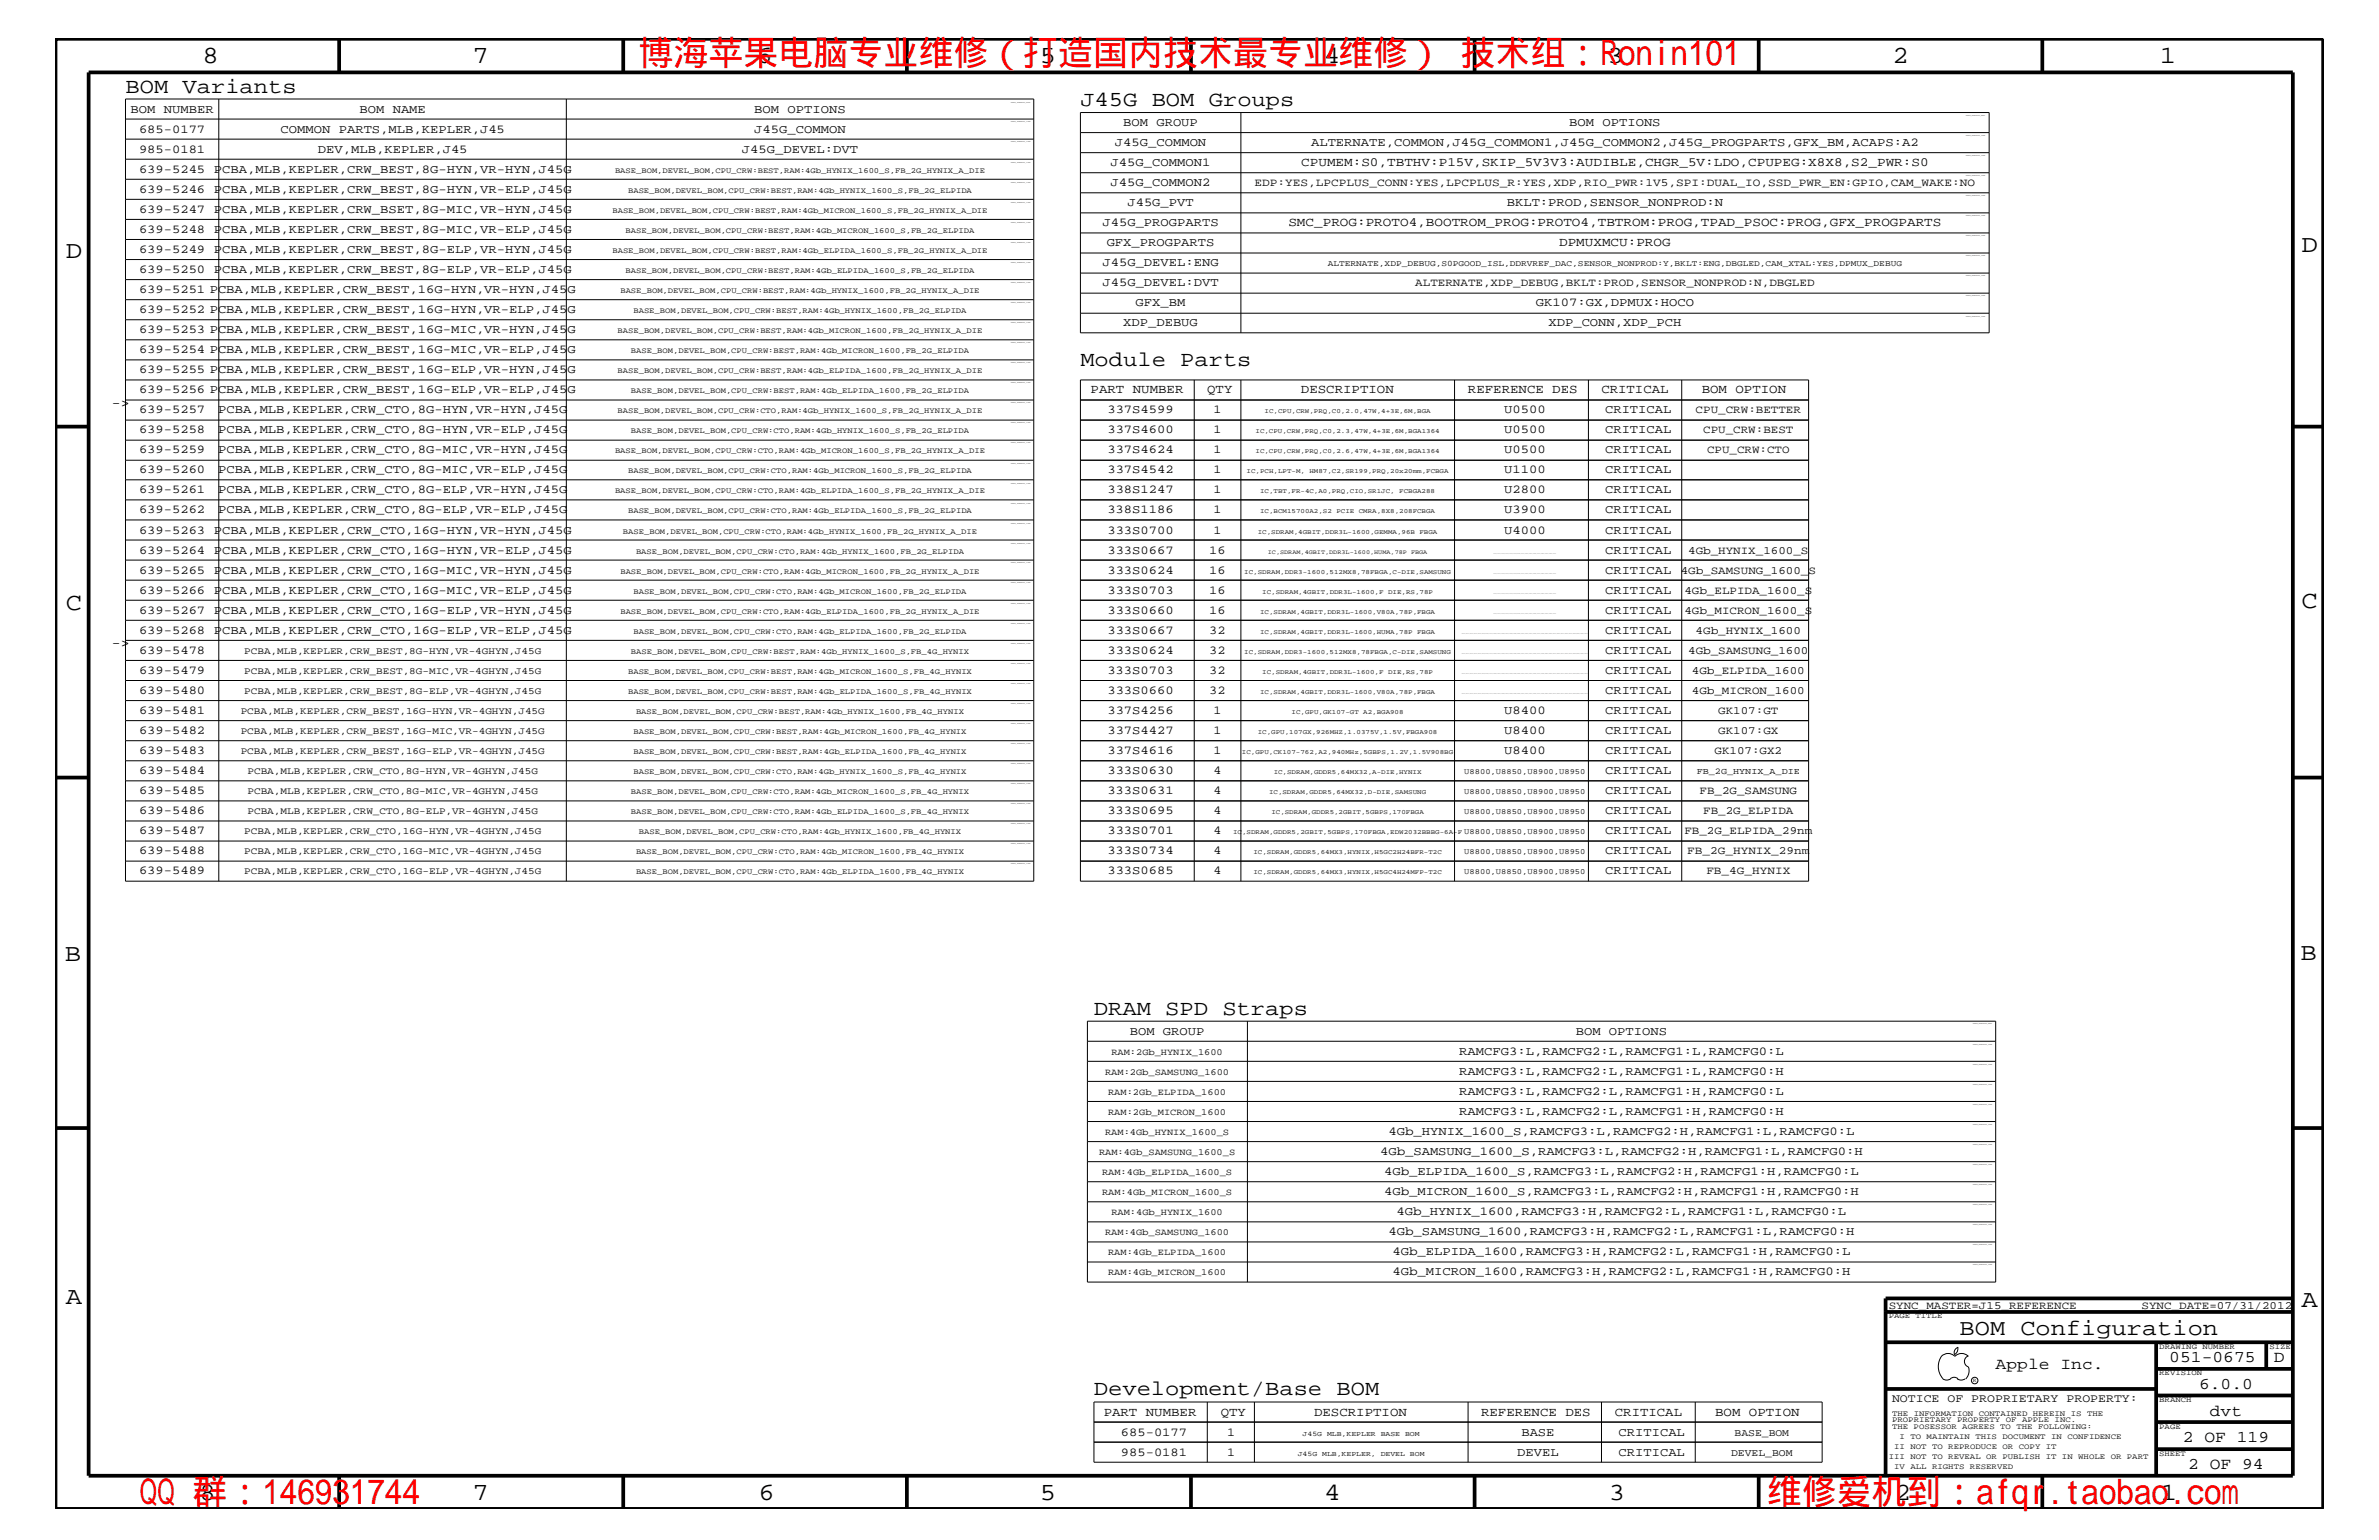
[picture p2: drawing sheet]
<svg xmlns="http://www.w3.org/2000/svg" width="432mm" height="279mm" viewBox="0 0 432 279" stroke-linecap="round" stroke-linejoin="round" font-family="sans-serif">
<defs><g id="words">
<g font-size="6.3" fill="#f00">
<text x="115.9" y="11.9">博海苹果电脑专业维修（打造国内技术最专业维修） 技术组：Ronin101</text>
<text x="25.4" y="272.9">QQ 群：146931744</text>
<text x="320.7" y="272.9">维修爱机到：afqr.taobao.com</text>
</g>
<g font-size="4.5">
<text x="36.7" y="11.5">8</text>
<text x="85.8" y="11.5">7</text>
<text x="137.3" y="11.5">6</text>
<text x="188.7" y="11.5">5</text>
<text x="240.3" y="11.5">4</text>
<text x="291.8" y="11.5">3</text>
<text x="343.5" y="11.5">2</text>
<text x="392" y="11.5">1</text>
<text x="11.9" y="46.8">D</text>
<text x="417.7" y="45.7">D</text>
<text x="11.9" y="110.6">C</text>
<text x="417.7" y="110.3">C</text>
<text x="11.8" y="174.3">B</text>
<text x="417.6" y="174.2">B</text>
<text x="11.9" y="236.7">A</text>
<text x="417.7" y="237.1">A</text>
<text x="36.2" y="272.1">8</text>
<text x="85.8" y="272.1">7</text>
<text x="137.7" y="272.1">6</text>
<text x="188.7" y="272.1">5</text>
<text x="240.4" y="272.1">4</text>
<text x="292" y="272.1">3</text>
<text x="343.9" y="272.1">2</text>
<text x="392.2" y="272.1">1</text>
</g>
<text font-size="4.1" x="355.7" y="242.3">BOM Configuration</text>
<g font-size="3.9">
<text x="22.8" y="16.8">BOM Variants</text>
<text x="196.1" y="19.2">J45G BOM Groups</text>
<text x="196.1" y="66.5">Module Parts</text>
<text x="198.5" y="184.1">DRAM SPD Straps</text>
<text x="198.5" y="253.2">Development/Base BOM</text>
</g>
<g font-size="3">
<text x="362.2" y="248.4">Apple Inc.</text>
<text x="393.7" y="247.1">051-0675</text>
<text x="399.2" y="252">6.0.0</text>
<text x="412.7" y="247.1">D</text>
<text x="401.1" y="256.8">dvt</text>
<text x="396.2" y="261.6">2 OF 119</text>
<text x="397.2" y="266.6">2 OF 94</text>
</g>
<g font-size="2.5">
<text x="20.3" y="73.8">-&gt;</text>
<text x="20.3" y="117.4">-&gt;</text>
</g>
<g font-size="2.3">
<text x="236.2" y="30.2">CPUMEM:S0,TBTHV:P15V,SKIP_5V3V3:AUDIBLE,CHGR_5V:LDO,CPUPEG:X8X8,S2_PWR:S0</text>
<text x="233.8" y="41">SMC_PROG:PROTO4,BOOTROM_PROG:PROTO4,TBTROM:PROG,TPAD_PSOC:PROG,GFX_PROGPARTS</text>
<text x="283" y="44.6">DPMUXMCU:PROG</text>
<text x="198" y="71.3">PART NUMBER</text>
<text x="219.1" y="71.3">QTY</text>
<text x="236.1" y="71.3">DESCRIPTION</text>
<text x="266.4" y="71.3">REFERENCE DES</text>
<text x="290.7" y="71.3">CRITICAL</text>
<text x="308.9" y="71.3">BOM OPTION</text>
<text x="200.3" y="256.8">PART NUMBER</text>
<text x="221.6" y="256.8">QTY</text>
<text x="238.5" y="256.8">DESCRIPTION</text>
<text x="268.8" y="256.8">REFERENCE DES</text>
<text x="293.1" y="256.8">CRITICAL</text>
<text x="311.3" y="256.8">BOM OPTION</text>
</g>
<g font-size="2.2">
<text x="23.7" y="20.4">BOM NUMBER</text>
<text x="65.3" y="20.4">BOM NAME</text>
<text x="136.9" y="20.4">BOM OPTIONS</text>
<text x="203.9" y="22.9">BOM GROUP</text>
<text x="284.8" y="22.9">BOM OPTIONS</text>
<text x="25.2" y="24.1">685-0177</text>
<text x="25.2" y="27.7">985-0181</text>
<text x="50.9" y="24.1">COMMON PARTS,MLB,KEPLER,J45</text>
<text x="57.7" y="27.7">DEV,MLB,KEPLER,J45</text>
<text x="134.7" y="27.7">J45G_DEVEL:DVT</text>
<text x="136.9" y="24.1">J45G_COMMON</text>
<text x="202.4" y="26.5">J45G_COMMON</text>
<text x="238" y="26.5">ALTERNATE,COMMON,J45G_COMMON1,J45G_COMMON2,J45G_PROGPARTS,GFX_BM,ACAPS:A2</text>
<text x="25.2" y="35">639-5246</text>
<text x="25.2" y="31.4">639-5245</text>
<text x="38.8" y="35">PCBA,MLB,KEPLER,CRW_BEST,8G-HYN,VR-ELP,J45G</text>
<text x="38.8" y="31.4">PCBA,MLB,KEPLER,CRW_BEST,8G-HYN,VR-HYN,J45G</text>
<text x="201.6" y="30.2">J45G_COMMON1</text>
<text x="201.6" y="33.7">J45G_COMMON2</text>
<text x="25.2" y="38.6">639-5247</text>
<text x="38.8" y="38.6">PCBA,MLB,KEPLER,CRW_BSET,8G-MIC,VR-HYN,J45G</text>
<text x="200.1" y="41">J45G_PROGPARTS</text>
<text x="204.6" y="37.4">J45G_PVT</text>
<text x="273.5" y="37.4">BKLT:PROD,SENSOR_NONPROD:N</text>
<text x="25.2" y="42.3">639-5248</text>
<text x="25.2" y="45.9">639-5249</text>
<text x="38.8" y="42.3">PCBA,MLB,KEPLER,CRW_BEST,8G-MIC,VR-ELP,J45G</text>
<text x="38.8" y="45.9">PCBA,MLB,KEPLER,CRW_BEST,8G-ELP,VR-HYN,J45G</text>
<text x="200.9" y="44.6">GFX_PROGPARTS</text>
<text x="25.2" y="49.6">639-5250</text>
<text x="25.2" y="53.2">639-5251 PCBA,MLB,KEPLER,CRW_BEST,16G-HYN,VR-HYN,J45G</text>
<text x="38.8" y="49.6">PCBA,MLB,KEPLER,CRW_BEST,8G-ELP,VR-ELP,J45G</text>
<text x="200.1" y="48.3">J45G_DEVEL:ENG</text>
<text x="200.1" y="51.9">J45G_DEVEL:DVT</text>
<text x="25.2" y="56.8">639-5252 PCBA,MLB,KEPLER,CRW_BEST,16G-HYN,VR-ELP,J45G</text>
<text x="203.9" y="59.2">XDP_DEBUG</text>
<text x="206.1" y="55.6">GFX_BM</text>
<text x="278.8" y="55.6">GK107:GX,DPMUX:HOCO</text>
<text x="281.1" y="59.2">XDP_CONN,XDP_PCH</text>
<text x="25.2" y="64">639-5254 PCBA,MLB,KEPLER,CRW_BEST,16G-MIC,VR-ELP,J45G</text>
<text x="25.2" y="60.4">639-5253 PCBA,MLB,KEPLER,CRW_BEST,16G-MIC,VR-HYN,J45G</text>
<text x="25.2" y="71.3">639-5256 PCBA,MLB,KEPLER,CRW_BEST,16G-ELP,VR-ELP,J45G</text>
<text x="25.2" y="67.7">639-5255 PCBA,MLB,KEPLER,CRW_BEST,16G-ELP,VR-HYN,J45G</text>
<text x="25.2" y="75">639-5257</text>
<text x="39.6" y="75">PCBA,MLB,KEPLER,CRW_CTO,8G-HYN,VR-HYN,J45G</text>
<text x="201" y="75">337S4599</text>
<text x="220.3" y="75">1</text>
<text x="273" y="75">U0500</text>
<text x="291.3" y="75">CRITICAL</text>
<text x="25.2" y="82.2">639-5259</text>
<text x="25.2" y="78.6">639-5258</text>
<text x="39.6" y="82.2">PCBA,MLB,KEPLER,CRW_CTO,8G-MIC,VR-HYN,J45G</text>
<text x="39.6" y="78.6">PCBA,MLB,KEPLER,CRW_CTO,8G-HYN,VR-ELP,J45G</text>
<text x="201" y="82.2">337S4624</text>
<text x="201" y="78.6">337S4600</text>
<text x="220.3" y="82.2">1</text>
<text x="220.3" y="78.6">1</text>
<text x="273" y="82.2">U0500</text>
<text x="273" y="78.6">U0500</text>
<text x="291.3" y="82.2">CRITICAL</text>
<text x="291.3" y="78.6">CRITICAL</text>
<text x="25.2" y="89.5">639-5261</text>
<text x="25.2" y="85.9">639-5260</text>
<text x="39.6" y="89.5">PCBA,MLB,KEPLER,CRW_CTO,8G-ELP,VR-HYN,J45G</text>
<text x="39.6" y="85.9">PCBA,MLB,KEPLER,CRW_CTO,8G-MIC,VR-ELP,J45G</text>
<text x="201" y="85.9">337S4542</text>
<text x="201" y="89.5">338S1247</text>
<text x="220.3" y="85.9">1</text>
<text x="220.3" y="89.5">1</text>
<text x="273" y="85.9">U1100</text>
<text x="273" y="89.5">U2800</text>
<text x="291.3" y="85.9">CRITICAL</text>
<text x="291.3" y="89.5">CRITICAL</text>
<text x="25.2" y="93.2">639-5262</text>
<text x="39.6" y="93.2">PCBA,MLB,KEPLER,CRW_CTO,8G-ELP,VR-ELP,J45G</text>
<text x="201" y="93.2">338S1186</text>
<text x="220.3" y="93.2">1</text>
<text x="273" y="93.2">U3900</text>
<text x="291.3" y="93.2">CRITICAL</text>
<text x="25.2" y="100.4">639-5264</text>
<text x="25.2" y="96.8">639-5263</text>
<text x="38.8" y="100.4">PCBA,MLB,KEPLER,CRW_CTO,16G-HYN,VR-ELP,J45G</text>
<text x="38.8" y="96.8">PCBA,MLB,KEPLER,CRW_CTO,16G-HYN,VR-HYN,J45G</text>
<text x="201" y="100.4">333S0667</text>
<text x="201" y="96.8">333S0700</text>
<text x="219.5" y="100.4">16</text>
<text x="220.3" y="96.8">1</text>
<text x="273" y="96.8">U4000</text>
<text x="291.3" y="100.4">CRITICAL</text>
<text x="291.3" y="96.8">CRITICAL</text>
<text x="25.2" y="107.7">639-5266</text>
<text x="25.2" y="104.1">639-5265</text>
<text x="38.8" y="107.7">PCBA,MLB,KEPLER,CRW_CTO,16G-MIC,VR-ELP,J45G</text>
<text x="38.8" y="104.1">PCBA,MLB,KEPLER,CRW_CTO,16G-MIC,VR-HYN,J45G</text>
<text x="201" y="104.1">333S0624</text>
<text x="201" y="107.7">333S0703</text>
<text x="219.5" y="104.1">16</text>
<text x="219.5" y="107.7">16</text>
<text x="291.3" y="104.1">CRITICAL</text>
<text x="291.3" y="107.7">CRITICAL</text>
<text x="25.2" y="111.4">639-5267</text>
<text x="38.8" y="111.4">PCBA,MLB,KEPLER,CRW_CTO,16G-ELP,VR-HYN,J45G</text>
<text x="201" y="111.4">333S0660</text>
<text x="219.5" y="111.4">16</text>
<text x="291.3" y="111.4">CRITICAL</text>
<text x="25.2" y="118.6">639-5478</text>
<text x="25.2" y="115">639-5268</text>
<text x="38.8" y="115">PCBA,MLB,KEPLER,CRW_CTO,16G-ELP,VR-ELP,J45G</text>
<text x="201" y="115">333S0667</text>
<text x="201" y="118.6">333S0624</text>
<text x="219.5" y="115">32</text>
<text x="219.5" y="118.6">32</text>
<text x="291.3" y="115">CRITICAL</text>
<text x="291.3" y="118.6">CRITICAL</text>
<text x="25.2" y="125.9">639-5480</text>
<text x="25.2" y="122.3">639-5479</text>
<text x="201" y="122.3">333S0703</text>
<text x="201" y="125.9">333S0660</text>
<text x="219.5" y="125.9">32</text>
<text x="219.5" y="122.3">32</text>
<text x="291.3" y="125.9">CRITICAL</text>
<text x="291.3" y="122.3">CRITICAL</text>
<text x="25.2" y="129.6">639-5481</text>
<text x="201" y="129.6">337S4256</text>
<text x="220.3" y="129.6">1</text>
<text x="273" y="129.6">U8400</text>
<text x="291.3" y="129.6">CRITICAL</text>
<text x="25.2" y="136.8">639-5483</text>
<text x="25.2" y="133.2">639-5482</text>
<text x="201" y="133.2">337S4427</text>
<text x="201" y="136.8">337S4616</text>
<text x="220.3" y="133.2">1</text>
<text x="220.3" y="136.8">1</text>
<text x="273" y="133.2">U8400</text>
<text x="273" y="136.8">U8400</text>
<text x="291.3" y="136.8">CRITICAL</text>
<text x="291.3" y="133.2">CRITICAL</text>
<text x="25.2" y="140.4">639-5484</text>
<text x="201" y="140.4">333S0630</text>
<text x="220.3" y="140.4">4</text>
<text x="291.3" y="140.4">CRITICAL</text>
<text x="25.2" y="147.7">639-5486</text>
<text x="25.2" y="144">639-5485</text>
<text x="201" y="147.7">333S0695</text>
<text x="201" y="144">333S0631</text>
<text x="220.3" y="147.7">4</text>
<text x="220.3" y="144">4</text>
<text x="291.3" y="147.7">CRITICAL</text>
<text x="291.3" y="144">CRITICAL</text>
<text x="25.2" y="155">639-5488</text>
<text x="25.2" y="151.3">639-5487</text>
<text x="201" y="155">333S0734</text>
<text x="201" y="151.3">333S0701</text>
<text x="220.3" y="155">4</text>
<text x="220.3" y="151.3">4</text>
<text x="291.3" y="155">CRITICAL</text>
<text x="291.3" y="151.3">CRITICAL</text>
<text x="25.2" y="158.6">639-5489</text>
<text x="201" y="158.6">333S0685</text>
<text x="220.3" y="158.6">4</text>
<text x="291.3" y="158.6">CRITICAL</text>
<text x="205.1" y="187.7">BOM GROUP</text>
<text x="264.8" y="191.4">RAMCFG3:L,RAMCFG2:L,RAMCFG1:L,RAMCFG0:L</text>
<text x="286" y="187.7">BOM OPTIONS</text>
<text x="264.8" y="195">RAMCFG3:L,RAMCFG2:L,RAMCFG1:L,RAMCFG0:H</text>
<text x="264.8" y="198.7">RAMCFG3:L,RAMCFG2:L,RAMCFG1:H,RAMCFG0:L</text>
<text x="264.8" y="202.3">RAMCFG3:L,RAMCFG2:L,RAMCFG1:H,RAMCFG0:H</text>
<text x="250.5" y="209.6">4Gb_SAMSUNG_1600_S,RAMCFG3:L,RAMCFG2:H,RAMCFG1:L,RAMCFG0:H</text>
<text x="252" y="205.9">4Gb_HYNIX_1600_S,RAMCFG3:L,RAMCFG2:H,RAMCFG1:L,RAMCFG0:L</text>
<text x="251.2" y="213.2">4Gb_ELPIDA_1600_S,RAMCFG3:L,RAMCFG2:H,RAMCFG1:H,RAMCFG0:L</text>
<text x="251.2" y="216.9">4Gb_MICRON_1600_S,RAMCFG3:L,RAMCFG2:H,RAMCFG1:H,RAMCFG0:H</text>
<text x="253.5" y="220.4">4Gb_HYNIX_1600,RAMCFG3:H,RAMCFG2:L,RAMCFG1:L,RAMCFG0:L</text>
<text x="252" y="224.1">4Gb_SAMSUNG_1600,RAMCFG3:H,RAMCFG2:L,RAMCFG1:L,RAMCFG0:H</text>
<text x="252.7" y="227.7">4Gb_ELPIDA_1600,RAMCFG3:H,RAMCFG2:L,RAMCFG1:H,RAMCFG0:L</text>
<text x="252.7" y="231.3">4Gb_MICRON_1600,RAMCFG3:H,RAMCFG2:L,RAMCFG1:H,RAMCFG0:H</text>
<text x="203.5" y="260.5">685-0177</text>
<text x="222.7" y="260.5">1</text>
<text x="276.1" y="260.5">BASE</text>
<text x="293.8" y="260.5">CRITICAL</text>
<text x="203.5" y="264.1">985-0181</text>
<text x="222.7" y="264.1">1</text>
<text x="275.4" y="264.1">DEVEL</text>
<text x="293.8" y="264.1">CRITICAL</text>
</g>
<text font-size="2.1" x="343.4" y="254.4">NOTICE OF PROPRIETARY PROPERTY:</text>
<g font-size="2">
<text x="227.7" y="33.7">EDP:YES,LPCPLUS_CONN:YES,LPCPLUS_R:YES,XDP,RIO_PWR:1V5,SPI:DUAL_IO,SSD_PWR_EN:GPIO,CAM_WAKE:NO</text>
<text x="256.9" y="51.9">ALTERNATE,XDP_DEBUG,BKLT:PROD,SENSOR_NONPROD:N,DBGLED</text>
<text x="307.8" y="75">CPU_CRW:BETTER</text>
<text x="309.2" y="78.6">CPU_CRW:BEST</text>
<text x="309.8" y="82.2">CPU_CRW:CTO</text>
<text x="306.4" y="100.4">4Gb_HYNIX_1600_S</text>
<text x="305.1" y="104.1">4Gb_SAMSUNG_1600_S</text>
<text x="305.7" y="107.7">4Gb_ELPIDA_1600_S</text>
<text x="305.7" y="111.4">4Gb_MICRON_1600_S</text>
<text x="306.4" y="118.6">4Gb_SAMSUNG_1600</text>
<text x="307.8" y="115">4Gb_HYNIX_1600</text>
<text x="307.1" y="125.9">4Gb_MICRON_1600</text>
<text x="307.1" y="122.3">4Gb_ELPIDA_1600</text>
<text x="311.9" y="129.6">GK107:GT</text>
<text x="311.2" y="136.8">GK107:GX2</text>
<text x="311.9" y="133.2">GK107:GX</text>
<text x="308.5" y="144">FB_2G_SAMSUNG</text>
<text x="309.2" y="147.7">FB_2G_ELPIDA</text>
<text x="305.7" y="151.3">FB_2G_ELPIDA_29nm</text>
<text x="306.2" y="155">FB_2G_HYNIX_29nm</text>
<text x="309.7" y="158.6">FB_4G_HYNIX</text>
<text x="342.8" y="237.4">SYNC_MASTER=J15_REFERENCE</text>
<text x="388.7" y="237.4">SYNC_DATE=07/31/2012</text>
</g>
<g font-size="1.9">
<text x="314.8" y="260.5">BASE_BOM</text>
<text x="314.2" y="264.1">DEVEL_BOM</text>
</g>
<g font-size="1.8">
<text x="44.3" y="118.6">PCBA,MLB,KEPLER,CRW_BEST,8G-HYN,VR-4GHYN,J45G</text>
<text x="44.3" y="125.9">PCBA,MLB,KEPLER,CRW_BEST,8G-ELP,VR-4GHYN,J45G</text>
<text x="44.3" y="122.3">PCBA,MLB,KEPLER,CRW_BEST,8G-MIC,VR-4GHYN,J45G</text>
<text x="43.7" y="129.6">PCBA,MLB,KEPLER,CRW_BEST,16G-HYN,VR-4GHYN,J45G</text>
<text x="43.7" y="136.8">PCBA,MLB,KEPLER,CRW_BEST,16G-ELP,VR-4GHYN,J45G</text>
<text x="43.7" y="133.2">PCBA,MLB,KEPLER,CRW_BEST,16G-MIC,VR-4GHYN,J45G</text>
<text x="44.9" y="140.4">PCBA,MLB,KEPLER,CRW_CTO,8G-HYN,VR-4GHYN,J45G</text>
<text x="44.9" y="147.7">PCBA,MLB,KEPLER,CRW_CTO,8G-ELP,VR-4GHYN,J45G</text>
<text x="44.9" y="144">PCBA,MLB,KEPLER,CRW_CTO,8G-MIC,VR-4GHYN,J45G</text>
<text x="44.3" y="155">PCBA,MLB,KEPLER,CRW_CTO,16G-MIC,VR-4GHYN,J45G</text>
<text x="44.3" y="151.3">PCBA,MLB,KEPLER,CRW_CTO,16G-HYN,VR-4GHYN,J45G</text>
<text x="44.3" y="158.6">PCBA,MLB,KEPLER,CRW_CTO,16G-ELP,VR-4GHYN,J45G</text>
</g>
<g font-size="1.7">
<text x="201.7" y="191.4">RAM:2Gb_HYNIX_1600</text>
<text x="200.6" y="195">RAM:2Gb_SAMSUNG_1600</text>
<text x="201.1" y="198.7">RAM:2Gb_ELPIDA_1600</text>
<text x="201.1" y="202.3">RAM:2Gb_MICRON_1600</text>
<text x="199.5" y="209.6">RAM:4Gb_SAMSUNG_1600_S</text>
<text x="200.6" y="205.9">RAM:4Gb_HYNIX_1600_S</text>
<text x="200" y="213.2">RAM:4Gb_ELPIDA_1600_S</text>
<text x="200" y="216.9">RAM:4Gb_MICRON_1600_S</text>
<text x="201.7" y="220.4">RAM:4Gb_HYNIX_1600</text>
<text x="200.6" y="224.1">RAM:4Gb_SAMSUNG_1600</text>
<text x="201.1" y="227.7">RAM:4Gb_ELPIDA_1600</text>
<text x="201.1" y="231.3">RAM:4Gb_MICRON_1600</text>
</g>
<text font-size="1.6" x="308" y="140.4">FB_2G_HYNIX_A_DIE</text>
<text font-size="1.5" x="241" y="48.3">ALTERNATE,XDP_DEBUG,S0PGOOD_ISL,DDRVREF_DAC,SENSOR_NONPROD:Y,BKLT:ENG,DBGLED,CAM_XTAL:YES,DPMUX_DEBUG</text>
<g font-size="1.4">
<text x="111.6" y="31.4">BASE_BOM,DEVEL_BOM,CPU_CRW:BEST,RAM:4Gb_HYNIX_1600_S,FB_2G_HYNIX_A_DIE</text>
<text x="114" y="35">BASE_BOM,DEVEL_BOM,CPU_CRW:BEST,RAM:4Gb_HYNIX_1600_S,FB_2G_ELPIDA</text>
<text x="111.2" y="38.6">BASE_BOM,DEVEL_BOM,CPU_CRW:BEST,RAM:4Gb_MICRON_1600_S,FB_2G_HYNIX_A_DIE</text>
<text x="111.2" y="45.9">BASE_BOM,DEVEL_BOM,CPU_CRW:BEST,RAM:4Gb_ELPIDA_1600_S,FB_2G_HYNIX_A_DIE</text>
<text x="113.5" y="42.3">BASE_BOM,DEVEL_BOM,CPU_CRW:BEST,RAM:4Gb_MICRON_1600_S,FB_2G_ELPIDA</text>
<text x="112.6" y="53.2">BASE_BOM,DEVEL_BOM,CPU_CRW:BEST,RAM:4Gb_HYNIX_1600,FB_2G_HYNIX_A_DIE</text>
<text x="113.5" y="49.6">BASE_BOM,DEVEL_BOM,CPU_CRW:BEST,RAM:4Gb_ELPIDA_1600_S,FB_2G_ELPIDA</text>
<text x="115" y="56.8">BASE_BOM,DEVEL_BOM,CPU_CRW:BEST,RAM:4Gb_HYNIX_1600,FB_2G_ELPIDA</text>
<text x="112.1" y="60.4">BASE_BOM,DEVEL_BOM,CPU_CRW:BEST,RAM:4Gb_MICRON_1600,FB_2G_HYNIX_A_DIE</text>
<text x="114.5" y="64">BASE_BOM,DEVEL_BOM,CPU_CRW:BEST,RAM:4Gb_MICRON_1600,FB_2G_ELPIDA</text>
<text x="112.1" y="67.7">BASE_BOM,DEVEL_BOM,CPU_CRW:BEST,RAM:4Gb_ELPIDA_1600,FB_2G_HYNIX_A_DIE</text>
<text x="114.5" y="71.3">BASE_BOM,DEVEL_BOM,CPU_CRW:BEST,RAM:4Gb_ELPIDA_1600,FB_2G_ELPIDA</text>
<text x="112.1" y="75">BASE_BOM,DEVEL_BOM,CPU_CRW:CTO,RAM:4Gb_HYNIX_1600_S,FB_2G_HYNIX_A_DIE</text>
<text x="111.6" y="82.2">BASE_BOM,DEVEL_BOM,CPU_CRW:CTO,RAM:4Gb_MICRON_1600_S,FB_2G_HYNIX_A_DIE</text>
<text x="114.5" y="78.6">BASE_BOM,DEVEL_BOM,CPU_CRW:CTO,RAM:4Gb_HYNIX_1600_S,FB_2G_ELPIDA</text>
<text x="111.6" y="89.5">BASE_BOM,DEVEL_BOM,CPU_CRW:CTO,RAM:4Gb_ELPIDA_1600_S,FB_2G_HYNIX_A_DIE</text>
<text x="114" y="85.9">BASE_BOM,DEVEL_BOM,CPU_CRW:CTO,RAM:4Gb_MICRON_1600_S,FB_2G_ELPIDA</text>
<text x="114" y="93.2">BASE_BOM,DEVEL_BOM,CPU_CRW:CTO,RAM:4Gb_ELPIDA_1600_S,FB_2G_ELPIDA</text>
<text x="113.1" y="96.8">BASE_BOM,DEVEL_BOM,CPU_CRW:CTO,RAM:4Gb_HYNIX_1600,FB_2G_HYNIX_A_DIE</text>
<text x="115.4" y="100.4">BASE_BOM,DEVEL_BOM,CPU_CRW:CTO,RAM:4Gb_HYNIX_1600,FB_2G_ELPIDA</text>
<text x="112.6" y="104.1">BASE_BOM,DEVEL_BOM,CPU_CRW:CTO,RAM:4Gb_MICRON_1600,FB_2G_HYNIX_A_DIE</text>
<text x="115" y="107.7">BASE_BOM,DEVEL_BOM,CPU_CRW:CTO,RAM:4Gb_MICRON_1600,FB_2G_ELPIDA</text>
<text x="112.6" y="111.4">BASE_BOM,DEVEL_BOM,CPU_CRW:CTO,RAM:4Gb_ELPIDA_1600,FB_2G_HYNIX_A_DIE</text>
<text x="114.5" y="118.6">BASE_BOM,DEVEL_BOM,CPU_CRW:BEST,RAM:4Gb_HYNIX_1600_S,FB_4G_HYNIX</text>
<text x="115" y="115">BASE_BOM,DEVEL_BOM,CPU_CRW:CTO,RAM:4Gb_ELPIDA_1600,FB_2G_ELPIDA</text>
<text x="114" y="125.9">BASE_BOM,DEVEL_BOM,CPU_CRW:BEST,RAM:4Gb_ELPIDA_1600_S,FB_4G_HYNIX</text>
<text x="114" y="122.3">BASE_BOM,DEVEL_BOM,CPU_CRW:BEST,RAM:4Gb_MICRON_1600_S,FB_4G_HYNIX</text>
<text x="115.4" y="129.6">BASE_BOM,DEVEL_BOM,CPU_CRW:BEST,RAM:4Gb_HYNIX_1600,FB_4G_HYNIX</text>
<text x="115" y="136.8">BASE_BOM,DEVEL_BOM,CPU_CRW:BEST,RAM:4Gb_ELPIDA_1600,FB_4G_HYNIX</text>
<text x="115" y="133.2">BASE_BOM,DEVEL_BOM,CPU_CRW:BEST,RAM:4Gb_MICRON_1600,FB_4G_HYNIX</text>
<text x="115" y="140.4">BASE_BOM,DEVEL_BOM,CPU_CRW:CTO,RAM:4Gb_HYNIX_1600_S,FB_4G_HYNIX</text>
<text x="265.8" y="140.4">U8800,U8850,U8900,U8950</text>
<text x="114.5" y="147.7">BASE_BOM,DEVEL_BOM,CPU_CRW:CTO,RAM:4Gb_ELPIDA_1600_S,FB_4G_HYNIX</text>
<text x="114.5" y="144">BASE_BOM,DEVEL_BOM,CPU_CRW:CTO,RAM:4Gb_MICRON_1600_S,FB_4G_HYNIX</text>
<text x="265.8" y="147.7">U8800,U8850,U8900,U8950</text>
<text x="265.8" y="144">U8800,U8850,U8900,U8950</text>
<text x="115.4" y="155">BASE_BOM,DEVEL_BOM,CPU_CRW:CTO,RAM:4Gb_MICRON_1600,FB_4G_HYNIX</text>
<text x="116" y="151.3">BASE_BOM,DEVEL_BOM,CPU_CRW:CTO,RAM:4Gb_HYNIX_1600,FB_4G_HYNIX</text>
<text x="265.8" y="155">U8800,U8850,U8900,U8950</text>
<text x="265.8" y="151.3">U8800,U8850,U8900,U8950</text>
<text x="115.4" y="158.6">BASE_BOM,DEVEL_BOM,CPU_CRW:CTO,RAM:4Gb_ELPIDA_1600,FB_4G_HYNIX</text>
<text x="265.8" y="158.6">U8800,U8850,U8900,U8950</text>
<text x="342.8" y="239.2">PAGE TITLE</text>
<text x="391.9" y="244.7">DRAWING NUMBER</text>
<text x="411.9" y="244.7">SIZE</text>
<text x="391.9" y="249.5">REVISION</text>
<text x="343.4" y="256.8">THE INFORMATION CONTAINED HEREIN IS THE</text>
<text x="391.9" y="254.4">BRANCH</text>
<text x="343.4" y="258">PROPRIETARY PROPERTY OF APPLE INC.</text>
<text x="343.4" y="259.3">THE POSESSOR AGREES TO THE FOLLOWING:</text>
<text x="343.8" y="262.9">II NOT TO REPRODUCE OR COPY IT</text>
<text x="344.8" y="261.1">I TO MAINTAIN THIS DOCUMENT IN CONFIDENCE</text>
<text x="391.9" y="259.3">PAGE</text>
<text x="342.8" y="264.7">III NOT TO REVEAL OR PUBLISH IT IN WHOLE OR PART</text>
<text x="343.8" y="266.6">IV ALL RIGHTS RESERVED</text>
<text x="391.9" y="264.1">SHEET</text>
</g>
<g font-size="1.3">
<text x="236.4" y="260.5">J45G MLB,KEPLER BASE BOM</text>
<text x="235.5" y="264.1">J45G MLB,KEPLER, DEVEL BOM</text>
</g>
<g font-size="1.2">
<text x="229.5" y="75">IC,CPU,CRW,PRQ,C0,2.0,47W,4+3E,6M,BGA</text>
<text x="227.9" y="82.2">IC,CPU,CRW,PRQ,C0,2.6,47W,4+3E,6M,BGA1364</text>
<text x="227.9" y="78.6">IC,CPU,CRW,PRQ,C0,2.3,47W,4+3E,6M,BGA1364</text>
<text x="226.3" y="85.9">IC,PCH,LPT-M, HM87,C2,SR199,PRQ,20x20mm,FCBGA</text>
<text x="228.7" y="89.5">IC,TBT,FR-4C,A0,PRQ,CIO,SR1JC, FCBGA288</text>
<text x="228.7" y="93.2">IC,BCM15700A2,S2 PCIE CMRA,8X8,208FCBGA</text>
<text x="228.3" y="96.8">IC,SDRAM,4GBIT,DDR3L-1600,GEMMA,96B FBGA</text>
<text x="225.8" y="104.1">IC,SDRAM,DDR3-1600,512MX8,78FBGA,C-DIE,SAMSUNG</text>
<text x="229.1" y="107.7">IC,SDRAM,4GBIT,DDR3L-1600,F DIE,RS,78P</text>
<text x="228.7" y="111.4">IC,SDRAM,4GBIT,DDR3L-1600,V80A,78P,FBGA</text>
<text x="225.8" y="118.6">IC,SDRAM,DDR3-1600,512MX8,78FBGA,C-DIE,SAMSUNG</text>
<text x="228.7" y="115">IC,SDRAM,4GBIT,DDR3L-1600,HUMA,78P FBGA</text>
<text x="228.7" y="125.9">IC,SDRAM,4GBIT,DDR3L-1600,V80A,78P,FBGA</text>
<text x="229.1" y="122.3">IC,SDRAM,4GBIT,DDR3L-1600,F DIE,RS,78P</text>
<text x="234.4" y="129.6">IC,GPU,GK107-GT A2,BGA908</text>
<text x="225.4" y="136.8">IC,GPU,CK107-762,A2,940MHz,5GBPS,1.2V,1.5V908BG</text>
<text x="228.3" y="133.2">IC,GPU,107GX,926MHZ,1.0375V,1.5V,FBGA908</text>
<text x="231.2" y="140.4">IC,SDRAM,GDDR5,64MX32,A-DIE,HYNIX</text>
<text x="230.3" y="144">IC,SDRAM,GDDR5,64MX32,D-DIE,SAMSUNG</text>
<text x="230.8" y="147.7">IC,SDRAM,GDDR5,2GBIT,5GBPS,170FBGA</text>
<text x="223.8" y="151.3">IC,SDRAM,GDDR5,2GBIT,5GBPS,170FBGA,EDW2032BBBG-6A-F</text>
<text x="227.5" y="155">IC,SDRAM,GDDR5,64MX3,HYNIX,H5GC2H24BFR-T2C</text>
<text x="227.5" y="158.6">IC,SDRAM,GDDR5,64MX3,HYNIX,H5GC4H24MFP-T2C</text>
</g>
<text font-size="1.1" x="230.1" y="100.4">IC,SDRAM,4GBIT,DDR3L-1600,HUMA,78P FBGA</text>
<text font-size="1" x="358.1" y="250.7">R</text>
<g font-size=".3">
<text x="183.5" y="18.7">TABLE_BOMGROUP_HEAD</text>
<text x="183.5" y="22.2">TABLE_BOMGROUP_ITEM</text>
<text x="356.8" y="21">TABLE_BOMGROUP_HEAD</text>
<text x="183.5" y="25.9">TABLE_BOMGROUP_ITEM</text>
<text x="183.5" y="29.5">TABLE_BOMGROUP_ITEM</text>
<text x="356.8" y="24.7">TABLE_BOMGROUP_ITEM</text>
<text x="356.8" y="28.3">TABLE_BOMGROUP_ITEM</text>
<text x="183.5" y="33.1">TABLE_BOMGROUP_ITEM</text>
<text x="356.8" y="31.9">TABLE_BOMGROUP_ITEM</text>
<text x="356.8" y="35.6">TABLE_BOMGROUP_ITEM</text>
<text x="183.5" y="40.4">TABLE_BOMGROUP_ITEM</text>
<text x="183.5" y="36.8">TABLE_BOMGROUP_ITEM</text>
<text x="356.8" y="39.2">TABLE_BOMGROUP_ITEM</text>
<text x="183.5" y="47.7">TABLE_BOMGROUP_ITEM</text>
<text x="183.5" y="44.1">TABLE_BOMGROUP_ITEM</text>
<text x="356.8" y="42.9">TABLE_BOMGROUP_ITEM</text>
<text x="356.8" y="46.5">TABLE_BOMGROUP_ITEM</text>
<text x="183.5" y="51.3">TABLE_BOMGROUP_ITEM</text>
<text x="356.8" y="53.8">TABLE_BOMGROUP_ITEM</text>
<text x="356.8" y="50.2">TABLE_BOMGROUP_ITEM</text>
<text x="183.5" y="55">TABLE_BOMGROUP_ITEM</text>
<text x="183.5" y="58.6">TABLE_BOMGROUP_ITEM</text>
<text x="356.8" y="57.4">TABLE_BOMGROUP_ITEM</text>
<text x="183.5" y="65.9">TABLE_BOMGROUP_ITEM</text>
<text x="183.5" y="62.3">TABLE_BOMGROUP_ITEM</text>
<text x="183.5" y="69.5">TABLE_BOMGROUP_ITEM</text>
<text x="183.5" y="73.2">TABLE_BOMGROUP_ITEM</text>
<text x="183.5" y="76.8">TABLE_BOMGROUP_ITEM</text>
<text x="183.5" y="80.5">TABLE_BOMGROUP_ITEM</text>
<text x="183.5" y="87.7">TABLE_BOMGROUP_ITEM</text>
<text x="183.5" y="84.1">TABLE_BOMGROUP_ITEM</text>
<text x="183.5" y="95">TABLE_BOMGROUP_ITEM</text>
<text x="183.5" y="91.4">TABLE_BOMGROUP_ITEM</text>
<text x="183.5" y="98.7">TABLE_BOMGROUP_ITEM</text>
<text x="183.5" y="105.9">TABLE_BOMGROUP_ITEM</text>
<text x="183.5" y="102.2">TABLE_BOMGROUP_ITEM</text>
<text x="183.5" y="113.1">TABLE_BOMGROUP_ITEM</text>
<text x="183.5" y="109.5">TABLE_BOMGROUP_ITEM</text>
<text x="183.5" y="116.8">TABLE_BOMGROUP_ITEM</text>
<text x="183.5" y="124.1">TABLE_BOMGROUP_ITEM</text>
<text x="183.5" y="120.4">TABLE_BOMGROUP_ITEM</text>
<text x="183.5" y="131.3">TABLE_BOMGROUP_ITEM</text>
<text x="183.5" y="127.7">TABLE_BOMGROUP_ITEM</text>
<text x="183.5" y="135">TABLE_BOMGROUP_ITEM</text>
<text x="183.5" y="142.3">TABLE_BOMGROUP_ITEM</text>
<text x="183.5" y="138.6">TABLE_BOMGROUP_ITEM</text>
<text x="183.5" y="149.5">TABLE_BOMGROUP_ITEM</text>
<text x="183.5" y="145.9">TABLE_BOMGROUP_ITEM</text>
<text x="183.5" y="153.2">TABLE_BOMGROUP_ITEM</text>
<text x="183.5" y="156.8">TABLE_BOMGROUP_ITEM</text>
<text x="358.1" y="185.9">TABLE_BOMGROUP_HEAD</text>
<text x="358.1" y="189.5">TABLE_BOMGROUP_ITEM</text>
<text x="358.1" y="193.2">TABLE_BOMGROUP_ITEM</text>
<text x="358.1" y="196.8">TABLE_BOMGROUP_ITEM</text>
<text x="358.1" y="200.4">TABLE_BOMGROUP_ITEM</text>
<text x="358.1" y="204.1">TABLE_BOMGROUP_ITEM</text>
<text x="358.1" y="207.7">TABLE_BOMGROUP_ITEM</text>
<text x="358.1" y="211.4">TABLE_BOMGROUP_ITEM</text>
<text x="358.1" y="215">TABLE_BOMGROUP_ITEM</text>
<text x="358.1" y="218.6">TABLE_BOMGROUP_ITEM</text>
<text x="358.1" y="225.9">TABLE_BOMGROUP_ITEM</text>
<text x="358.1" y="222.3">TABLE_BOMGROUP_ITEM</text>
<text x="358.1" y="229.6">TABLE_BOMGROUP_ITEM</text>
</g>
</g></defs>
<g fill="none" stroke="#000" stroke-width=".68" stroke-linecap="butt">
<path d="M10.1 7h411.6v266.8h-411.6zM16.1 13.1h400.1v254.6h-400.1zM61.6 7v6.1M113.1 7v6.1M164.6 7v6.1M216.2 7v6.1M267.6 7v6.1M319.2 7v6.1M370.7 7v6.1M10.1 77.4h6M416.2 77.4h5.5M10.1 141.1h6"/>
<path d="M416.2 141.1h5.5M10.1 204.7h6M416.2 204.7h5.5M342.2 238h74M416.2 235.6h-74v32.1M342.2 252h49.2M342.2 243.5h74M391.4 248.4h24.8M391.4 243.5v24.2M391.4 258h24.8M391.4 253.2h24.8M411.3 243.5v4.9"/>
<path d="M61.6 267.7v6.1M113.1 267.7v6.1M164.6 267.7v6.1M216.2 268v5.8M267.6 267.7v6.1M319.2 267.7v6.1M370.7 267.7v6.1M391.4 262.9h24.8"/>
</g>
<g fill="none" stroke="#000" stroke-width=".18">
<path d="M22.8 18h164.8v141.9h-164.8zM39.7 18v141.9M102.8 18v141.9M22.8 21.6h164.8M22.8 25.2h164.8M22.8 36.2h164.8M22.8 28.9h164.8M22.8 39.8h164.8M22.8 32.5h164.8M196.1 20.4h164.9v40h-164.9zM196.1 24.1h164.9M196.1 27.7h164.9"/>
<path d="M196.1 31.3h164.9M196.1 35h164.9M196.1 38.6h164.9M225.2 20.4v40M22.8 43.4h164.8M22.8 58h164.8M22.8 50.7h164.8M22.8 47.1h164.8M22.8 54.4h164.8M196.1 56.8h164.9M196.1 42.3h164.9M196.1 45.9h164.9"/>
<path d="M196.1 49.5h164.9M196.1 53.2h164.9M22.8 72.6h164.8M22.8 76.2h164.8M22.8 79.9h164.8M22.8 68.9h164.8M22.8 65.3h164.8M22.8 61.7h164.8M196.1 68.9h132.2v91h-132.2zM196.1 72.6h132.2M196.1 76.2h132.2M196.1 79.9h132.2"/>
<path d="M216.8 68.9v91M225.2 68.9v91M264 68.9v91M288.3 68.9v91M305.2 68.9v91M22.8 83.5h164.8M22.8 90.7h164.8M22.8 98h164.8M22.8 87.1h164.8M22.8 94.3h164.8M196.1 83.5h132.2M196.1 90.7h132.2"/>
<path d="M196.1 98h132.2M196.1 87.1h132.2M196.1 94.3h132.2M22.8 119.8h164.8M22.8 116.2h164.8M22.8 112.5h164.8M22.8 108.9h164.8M22.8 101.6h164.8M22.8 105.3h164.8M196.1 119.8h132.2M196.1 116.2h132.2M196.1 112.5h132.2"/>
<path d="M196.1 108.9h132.2M196.1 101.6h132.2M196.1 105.3h132.2M22.8 138h164.8M22.8 134.4h164.8M22.8 127.1h164.8M22.8 123.5h164.8M22.8 130.7h164.8M196.1 138h132.2M196.1 134.4h132.2M196.1 127.1h132.2M196.1 123.5h132.2"/>
<path d="M196.1 130.7h132.2M22.8 156.2h164.8M22.8 152.6h164.8M22.8 148.9h164.8M22.8 145.3h164.8M22.8 141.7h164.8M196.1 156.2h132.2M196.1 152.6h132.2M196.1 148.9h132.2M196.1 145.3h132.2M196.1 141.7h132.2M197.4 188.9h164.8"/>
<path d="M197.4 196.2h164.8M197.4 192.6h164.8M197.4 199.8h164.8M197.4 185.3h164.8v47.3h-164.8zM226.4 185.3v47.3M197.4 207.1h164.8M197.4 210.8h164.8M197.4 203.5h164.8M197.4 214.4h164.8M197.4 218h164.8M197.4 221.7h164.8M197.4 229h164.8"/>
<path d="M197.4 225.3h164.8M198.6 254.4h132.1v10.9h-132.1zM198.6 258h132.1M219.1 254.4v10.9M227.7 254.4v10.9M266.5 254.4v10.9M290.7 254.4v10.9M307.7 254.4v10.9M352.4 246.1a1.69 1.69 0 0 1 2.4 0M352.4 246a3.3 3.3 0 0 0 .3 4.1M352.6 250.2l.7 .2 .7-.2M354 250.2l.7-.3 .7 .3"/>
<path d="M354.8 246.1a1.69 1.69 0 0 1 2.5 0M355.3 250.2l.7 .2 .7-.2M355.3 244.4l.1 .3a1.18 1.18 0 0 1-.6 1M355.4 244.4a.99 .99 0 0 0-.6 1.4M357.2 246a1.04 1.04 0 0 0-.6 1 1.04 1.04 0 0 0 .6 1M357.3 248l.1 .7a2.11 2.11 0 0 1-.6 1.5M198.6 261.6h132.1"/>
<circle cx="358.4" cy="250.5" r=".59"/>
</g>
<use href="#words"/>
</svg>
